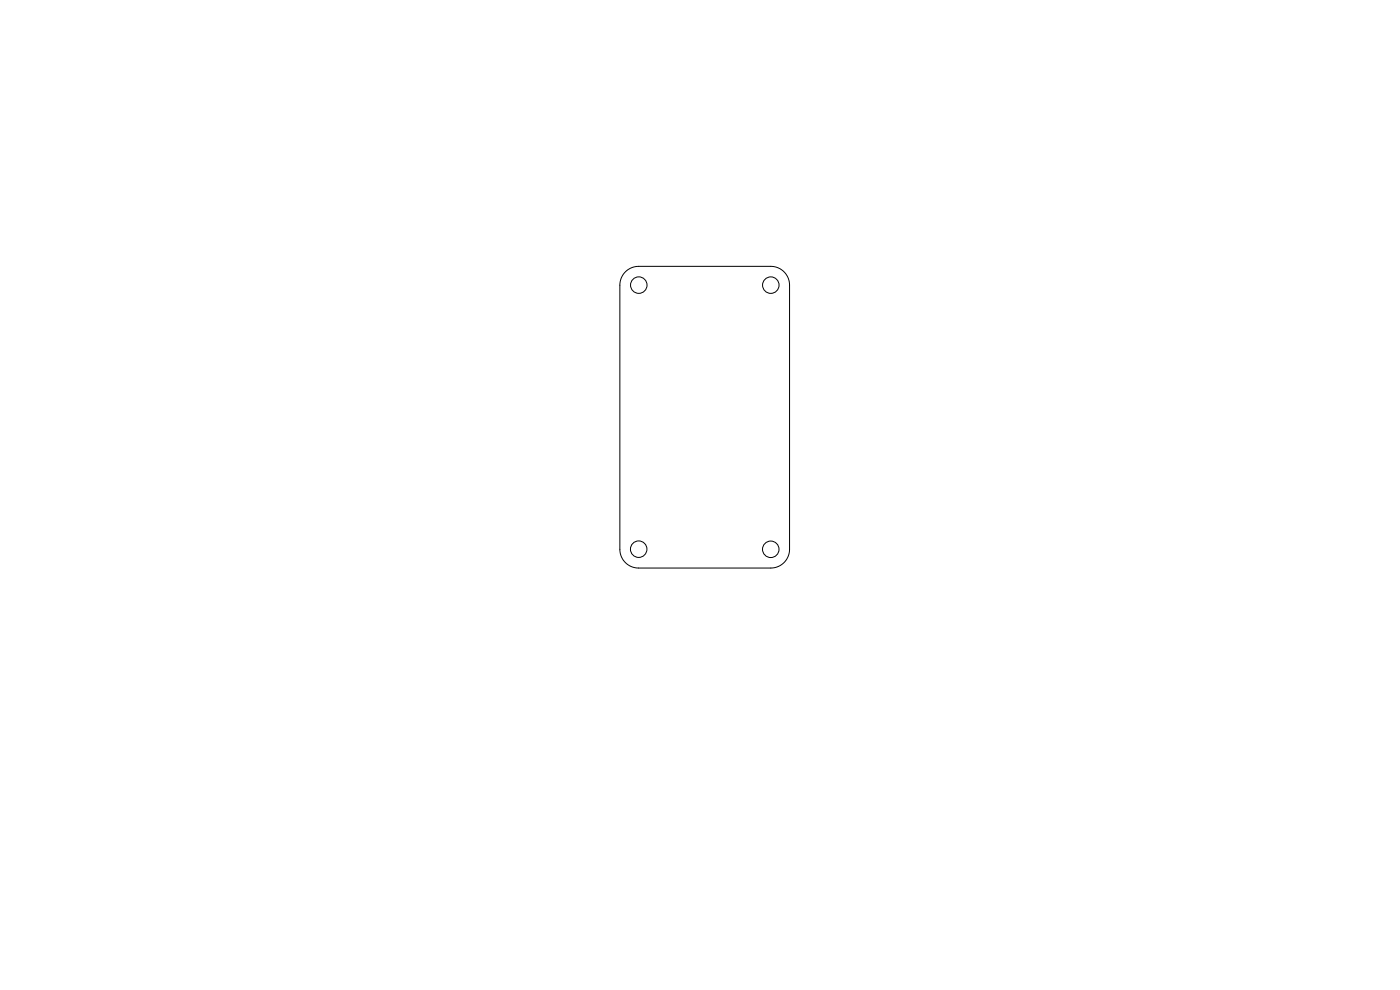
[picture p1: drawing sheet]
<svg xmlns="http://www.w3.org/2000/svg" width="297mm" height="210mm" viewBox="0 0 297 210" stroke-linecap="round" stroke-linejoin="round" font-family="sans-serif">
<g fill="none" stroke="#000" stroke-width=".21">
<path d="M132.7 57.7a4 4 0 0 1 2.8-1.2h28a4 4 0 0 1 4 4v56a4 4 0 0 1-4 4h-28a4 4 0 0 1-4-4v-56a4 4 0 0 1 1.2-2.8z"/>
<circle cx="135.5" cy="60.5" r="1.75"/>
<circle cx="163.5" cy="60.5" r="1.75"/>
<circle cx="135.5" cy="116.5" r="1.75"/>
<circle cx="163.5" cy="116.5" r="1.75"/>
</g>
</svg>
